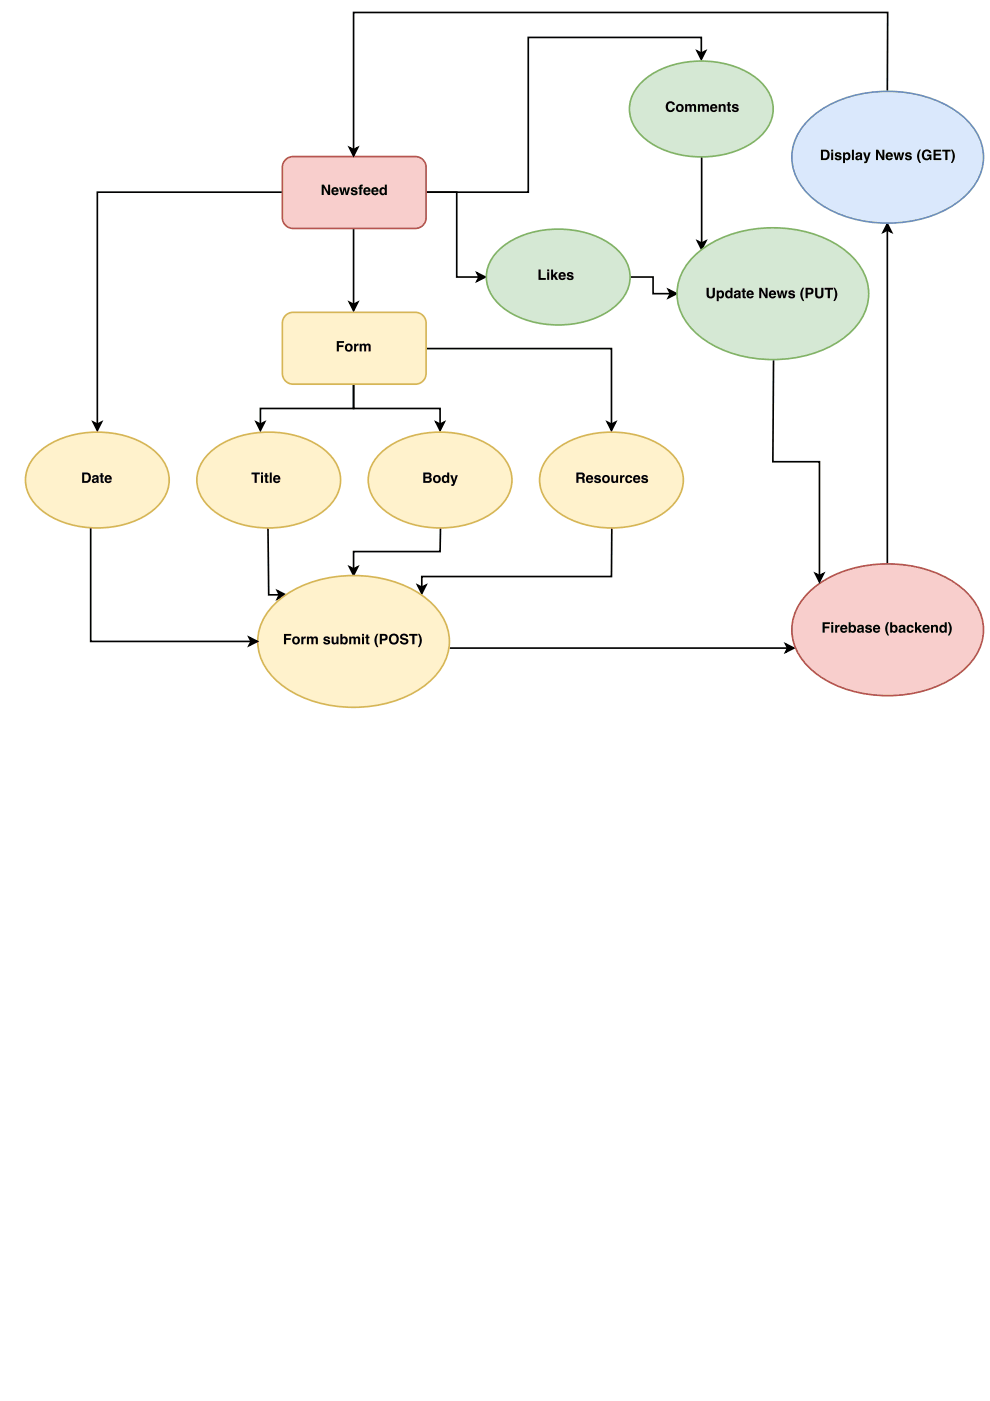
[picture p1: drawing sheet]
<svg xmlns="http://www.w3.org/2000/svg" width="210mm" height="297mm" viewBox="0 0 210 297" stroke-linecap="round" stroke-linejoin="round" font-family="sans-serif">
<path d="M147.8 10.8l.9 .5 .9-.5-.9 1.8zM148.7 11.3v-3.4h-36.7v32.8h-21.7h6.5v18h4.8M59.9 40.7h-39.3v49.2M75 48.4v16.1M101.1 57.8l1.8 .9-1.8 .9 .5-.9zM74.1 64.1l.9 .4 .9-.4-.9 1.8zM19.7 89.5l.9 .4 .9-.4-.9 1.8z" fill="none" stroke="#000" stroke-width=".35"/>
<path d="M147.8 10.8l.9 .5 .9-.5-.9 1.8zM101.1 57.8l1.8 .9-1.8 .9 .5-.9zM74.1 64.1l.9 .4 .9-.4-.9 1.8zM19.7 89.5l.9 .4 .9-.4-.9 1.8z" fill="#000"/>
<path d="M60.5 33.9l1-.6 .7-.1h25.9a2.29 2.29 0 0 1 2.2 2.3v10.7a2.29 2.29 0 0 1-2.2 2.2h-25.9a2.29 2.29 0 0 1-2.3-2.2v-10.7v-.6z" fill="#f8cecc"/>
<path d="M60.5 33.9l1-.6 .7-.1h25.9a2.29 2.29 0 0 1 2.2 2.3v10.7a2.29 2.29 0 0 1-2.2 2.2h-25.9a2.29 2.29 0 0 1-2.3-2.2v-10.7v-.6z" fill="none" stroke="#b85450" stroke-width=".35"/>
<g fill="#000">
<path d="M54.3 89.5l.9 .4 .9-.4-.9 1.8zM92.4 89.5l.9 .4 .9-.4-.9 1.8zM128.8 89.5l.8 .4 .9-.4-.9 1.8z"/>
<path d="M68.2 39.2h.5l.9 1.5v-1.5h.4v2.1h-.5l-.9-1.5v1.5h-.4zM70.8 40.1l-.1 .3h.7l-.3-.3zM70.5 39.9a.79 .79 0 0 1 .9-.1 .79 .79 0 0 1 .4 .9h-1.1l.2 .3 .9-.1a.84 .84 0 0 1-1.3 .3 .84 .84 0 0 1 0-1.3zM71.9 39.7h.5l.2 1.2 .2-1.2h.5l.2 1.2 .3-1.2h.4l-.5 1.6h-.4l-.2-1.1-.3 1.1h-.4zM74.6 39.8a.75 .75 0 0 1 1.2 .4h-.4a.27 .27 0 0 0-.3-.2 .27 .27 0 0 0-.3 .2l.1 .1a.73 .73 0 0 1 .8 .8 .81 .81 0 0 1-1.4-.3h.5a.32 .32 0 0 0 .3 .3 .32 .32 0 0 0 .3-.2l-.1-.1a.73 .73 0 0 1-.8-.8zM76.3 39.3l.6-.2v.4l-.3 .1v.1h.3v.3h-.3v1.3h-.4v-1.3h-.2v-.3h.2zM77.6 40.1l-.1 .3h.6l-.2-.3zM77.2 39.9a.79 .79 0 0 1 1-.1 .79 .79 0 0 1 .4 .9h-1.1l.2 .3 .8-.1a.84 .84 0 0 1-1.2 .3 .84 .84 0 0 1-.1-1.3zM79.3 40.1l-.1 .3h.6l-.2-.3zM78.9 39.9a.79 .79 0 0 1 1-.1 .79 .79 0 0 1 .4 .9h-1.2l.3 .3 .8-.1a.84 .84 0 0 1-1.2 .3 .84 .84 0 0 1-.1-1.3zM80.6 39.9l.5-.2 .5 .2v-.7h.4v2.1h-.4v-.2a.7 .7 0 0 1-.9 .2 .7 .7 0 0 1-.2-1zM81 40.2a.43 .43 0 0 0-.1 .7 .43 .43 0 0 0 .7-.1 .42 .42 0 0 0-.1-.6 .42 .42 0 0 0-.5 0z"/>
</g>
<path d="M90.3 73.9h39.3v16M54.3 89.5l.9 .4 .9-.4-.9 1.8zM55.2 89.9v-3.3h19.8v-5.1v5.1h18.3v3.3M92.4 89.5l.9 .4 .9-.4-.9 1.8zM128.8 89.5l.8 .4 .9-.4-.9 1.8z" fill="none" stroke="#000" stroke-width=".35"/>
<path d="M60.5 66.9l1-.6 .7-.1h25.9a2.29 2.29 0 0 1 2.2 2.3v10.7a2.29 2.29 0 0 1-2.2 2.3h-25.9a2.29 2.29 0 0 1-2.3-2.3v-10.7v-.6z" fill="#fff2cc"/>
<path d="M60.5 66.9l1-.6 .7-.1h25.9a2.29 2.29 0 0 1 2.2 2.3v10.7a2.29 2.29 0 0 1-2.2 2.3h-25.9a2.29 2.29 0 0 1-2.3-2.3v-10.7v-.6z" fill="none" stroke="#d6b656" stroke-width=".35"/>
<g fill="#000">
<path d="M58.8 125.2l1.8 .9-1.8 .9 .4-.9z"/>
<path d="M71.4 72.3h1.5v.4h-1.1v.5h1v.4h-1v.9h-.4zM73.7 73.3a.45 .45 0 0 0-.1 .7 .45 .45 0 0 0 .7-.1l-.1-.6-.3-.1zM73.1 73.7a.86 .86 0 0 1 1.7 0 .86 .86 0 0 1-1.7 0zM75.1 72.9h.4v.3l.5-.4v.5a.43 .43 0 0 0-.5 .4v.8h-.4zM76.3 72.9h.4v.2a.51 .51 0 0 1 .9 0 .54 .54 0 0 1 .6-.2 .54 .54 0 0 1 .4 .6v1h-.5v-1a.26 .26 0 0 0-.2-.3 .26 .26 0 0 0-.3 .3v1h-.4v-1a.27 .27 0 0 0-.2-.3 .27 .27 0 0 0-.3 .3v1h-.4z"/>
</g>
<path d="M56.8 111.9l.2 14.2h2.2M58.8 125.2l1.8 .9-1.8 .9 .4-.9z" fill="none" stroke="#000" stroke-width=".35"/>
<path d="M44.7 95.8a20.1 20.1 0 0 1 18.6-3.3 13.1 13.1 0 0 1 8.1 6.1 7.5 7.5 0 0 1-2.1 9.2 20.1 20.1 0 0 1-18.6 3.2 13.1 13.1 0 0 1-8.2-6 7.5 7.5 0 0 1 2.2-9.2z" fill="#fff2cc"/>
<path d="M44.7 95.8a20.1 20.1 0 0 1 18.6-3.3 13.1 13.1 0 0 1 8.1 6.1 7.5 7.5 0 0 1-2.1 9.2 20.1 20.1 0 0 1-18.6 3.2 13.1 13.1 0 0 1-8.2-6 7.5 7.5 0 0 1 2.2-9.2z" fill="none" stroke="#d6b656" stroke-width=".35"/>
<g fill="#000">
<path d="M74.1 120.2l.9 .4 .9-.4-.9 1.8z"/>
<path d="M53.3 100.2h1.8v.4h-.7v1.8h-.4v-1.8h-.7zM55.3 100.2h.5v.4h-.5zM55.3 100.8h.5v1.6h-.5zM56.2 100.3h.5v.5h.2v.3h-.2v.9l.2 .1v.3h-.5l-.1-.2-.1-1.1h-.2v-.3h.2zM57.2 100.2h.4v2.2h-.4zM58.4 101.2l-.1 .2h.7l-.2-.3zM58.1 100.9a.79 .79 0 0 1 1-.1 .79 .79 0 0 1 .3 .9h-1.1l.3 .4 .8-.2a.84 .84 0 0 1-1.2 .4 .84 .84 0 0 1-.1-1.4z"/>
</g>
<path d="M93.4 111.9l-.1 5h-18.3v3.7M74.1 120.2l.9 .4 .9-.4-.9 1.8z" fill="none" stroke="#000" stroke-width=".35"/>
<path d="M81 95.8a20.1 20.1 0 0 1 18.6-3.3 13.1 13.1 0 0 1 8.2 6.1 7.5 7.5 0 0 1-2.2 9.2 20.1 20.1 0 0 1-18.6 3.2 13.1 13.1 0 0 1-8.2-6 7.5 7.5 0 0 1 2.2-9.2z" fill="#fff2cc"/>
<path d="M81 95.8a20.1 20.1 0 0 1 18.6-3.3 13.1 13.1 0 0 1 8.2 6.1 7.5 7.5 0 0 1-2.2 9.2 20.1 20.1 0 0 1-18.6 3.2 13.1 13.1 0 0 1-8.2-6 7.5 7.5 0 0 1 2.2-9.2z" fill="none" stroke="#d6b656" stroke-width=".35"/>
<g fill="#000">
<path d="M88.5 124.1l.9 .4 .9-.4-.9 1.7z"/>
<path d="M90.2 100.6v.4h.5a.26 .26 0 0 0 .3-.2 .26 .26 0 0 0-.3-.2zM90.2 101.4v.6h.5a.3 .3 0 0 0 .4-.3 .3 .3 0 0 0-.4-.3zM89.7 100.2h1.1a.56 .56 0 0 1 .6 .3 .56 .56 0 0 1-.2 .7 .64 .64 0 0 1 .3 .8 .64 .64 0 0 1-.8 .4h-1zM92.3 101.2a.45 .45 0 0 0 0 .7 .45 .45 0 0 0 .7-.1l-.1-.6-.3-.1zM91.8 101.6a.86 .86 0 0 1 1.7 0 .86 .86 0 0 1-1.7 0zM93.9 101l.5-.3 .4 .3v-.8h.4v2.2h-.4v-.2a.7 .7 0 0 1-.9 .1 .7 .7 0 0 1-.2-1zM94.2 101.2a.43 .43 0 0 0-.1 .7 .43 .43 0 0 0 .7-.1 .42 .42 0 0 0 0-.6 .42 .42 0 0 0-.6 0zM95.5 100.8h.4l.4 1.2 .3-1.2h.5l-.6 1.5a.64 .64 0 0 1-.8 .7v-.3h.3l.1-.3z"/>
</g>
<path d="M129.7 111.9l-.1 10.3h-40.2v2.3M88.5 124.1l.9 .4 .9-.4-.9 1.7z" fill="none" stroke="#000" stroke-width=".35"/>
<path d="M117.3 95.8a20.1 20.1 0 0 1 18.6-3.3 13.1 13.1 0 0 1 8.2 6.1 7.5 7.5 0 0 1-2.2 9.2 20.1 20.1 0 0 1-18.5 3.2 13.1 13.1 0 0 1-8.2-6 7.5 7.5 0 0 1 2.1-9.2z" fill="#fff2cc"/>
<path d="M117.3 95.8a20.1 20.1 0 0 1 18.6-3.3 13.1 13.1 0 0 1 8.2 6.1 7.5 7.5 0 0 1-2.2 9.2 20.1 20.1 0 0 1-18.5 3.2 13.1 13.1 0 0 1-8.2-6 7.5 7.5 0 0 1 2.1-9.2z" fill="none" stroke="#d6b656" stroke-width=".35"/>
<g fill="#000">
<path d="M166.6 136.5l1.7 .9-1.7 .9 .4-.9z"/>
<path d="M122.7 100.6v.6h.5a.3 .3 0 0 0 .3-.3 .3 .3 0 0 0-.3-.3zM122.2 100.2h1.1a.61 .61 0 0 1 .7 .4 .61 .61 0 0 1-.3 .7l.2 .2 .1 .9-.5-.1a.68 .68 0 0 0-.4-.8h-.4v.9h-.5zM124.8 101.2l-.1 .2h.6l-.2-.3zM124.4 100.9a.79 .79 0 0 1 1-.1 .79 .79 0 0 1 .4 .9h-1.1l.2 .4 .8-.2a.84 .84 0 0 1-1.2 .4 .84 .84 0 0 1-.1-1.4zM126.2 100.9a.75 .75 0 0 1 1.2 .3h-.4a.27 .27 0 0 0-.3-.2 .27 .27 0 0 0-.3 .2l.1 .1a.73 .73 0 0 1 .9 .9 .81 .81 0 0 1-1.4-.3h.4a.32 .32 0 0 0 .3 .2 .32 .32 0 0 0 .3-.2l-.1-.1a.73 .73 0 0 1-.8-.8zM128.2 101.2a.45 .45 0 0 0-.1 .7 .45 .45 0 0 0 .7-.1v-.6l-.3-.1zM127.6 101.6a.9 .9 0 0 1 1.8 0 .9 .9 0 0 1-1.8 0zM129.6 100.8h.4v1.1l.3 .2 .3-.3v-1h.5v1.6h-.5v-.2a.58 .58 0 0 1-.7 .2 .58 .58 0 0 1-.3-.7zM131.5 100.8h.4v.2l.5-.3v.5a.43 .43 0 0 0-.5 .4v.8h-.4zM132.8 100.9a.75 .75 0 0 1 .7-.2 .75 .75 0 0 1 .6 .6l-.5-.1a.45 .45 0 0 0-.6 .2 .45 .45 0 0 0 .2 .6l.3 .1 .1-.3h.5a.8 .8 0 0 1-1.2 .6 .8 .8 0 0 1-.2-1.3zM134.8 101.2l-.1 .2h.6l-.2-.3zM134.4 100.9a.79 .79 0 0 1 1-.1 .79 .79 0 0 1 .4 .9h-1.2l.3 .4 .8-.2a.84 .84 0 0 1-1.2 .4 .84 .84 0 0 1-.1-1.4zM136.2 100.9a.75 .75 0 0 1 1.2 .3h-.4a.27 .27 0 0 0-.3-.2 .27 .27 0 0 0-.3 .2l.1 .1a.73 .73 0 0 1 .8 .9 .81 .81 0 0 1-1.4-.3h.5a.32 .32 0 0 0 .3 .2 .32 .32 0 0 0 .3-.2l-.1-.1a.73 .73 0 0 1-.8-.8z"/>
</g>
<path d="M95.3 137.4h71.7M166.6 136.5l1.7 .9-1.7 .9 .4-.9z" fill="none" stroke="#000" stroke-width=".35"/>
<path d="M57.7 128.6a23.3 23.3 0 0 1 17.3-6.6 24.4 24.4 0 0 1 16.1 5.5 10.6 10.6 0 0 1 2.8 13.6 19.4 19.4 0 0 1-13.2 8.3 26.7 26.7 0 0 1-20.7-4 11.7 11.7 0 0 1-5.3-10.7 11.2 11.2 0 0 1 3-6.1z" fill="#fff2cc"/>
<path d="M57.7 128.6a23.3 23.3 0 0 1 17.3-6.6 24.4 24.4 0 0 1 16.1 5.5 10.6 10.6 0 0 1 2.8 13.6 19.4 19.4 0 0 1-13.2 8.3 26.7 26.7 0 0 1-20.7-4 11.7 11.7 0 0 1-5.3-10.7 11.2 11.2 0 0 1 3-6.1z" fill="none" stroke="#d6b656" stroke-width=".35"/>
<g fill="#000">
<path d="M52.8 135.1l1.8 .9-1.8 .9 .4-.9z"/>
<path d="M60.2 134.4h1.6v.4h-1.1v.5h.9v.4h-.9v.9h-.5zM62.5 135.4a.45 .45 0 0 0-.1 .7 .45 .45 0 0 0 .7-.1l-.1-.6-.2-.1zM61.9 135.8a.86 .86 0 0 1 1.7 0 .86 .86 0 0 1-1.7 0zM63.9 135h.4v.3l.5-.4v.5a.43 .43 0 0 0-.5 .4v.8h-.4zM65.1 135h.4v.2a.51 .51 0 0 1 .9 0 .54 .54 0 0 1 .6-.2 .54 .54 0 0 1 .4 .6v1h-.4v-1a.26 .26 0 0 0-.3-.3 .26 .26 0 0 0-.3 .3v1h-.4v-1a.27 .27 0 0 0-.2-.3 .27 .27 0 0 0-.3 .3v1h-.4zM68.8 135.1a.75 .75 0 0 1 1.2 .4h-.5a.27 .27 0 0 0-.2-.2 .27 .27 0 0 0-.3 .2h.1a.73 .73 0 0 1 .8 .9 .81 .81 0 0 1-1.4-.3h.5a.32 .32 0 0 0 .2 .2 .32 .32 0 0 0 .4-.2h-.1a.73 .73 0 0 1-.8-.9zM70.3 135h.4l.1 1.1 .2 .2 .3-.3v-1h.5v1.6h-.4l-.1-.2a.58 .58 0 0 1-.7 .2 .58 .58 0 0 1-.3-.6zM72.2 134.4h.4v.8a.7 .7 0 0 1 .9-.1 .7 .7 0 0 1 .2 .9 .64 .64 0 0 1-.4 .6 .64 .64 0 0 1-.7-.2v.2h-.4zM72.7 135.4a.46 .46 0 0 0-.1 .6 .46 .46 0 0 0 .6 .2l.1-.5a.35 .35 0 0 0-.6-.3zM74 135h.4v.2a.51 .51 0 0 1 1 0 .54 .54 0 0 1 .6-.2 .54 .54 0 0 1 .4 .6v1h-.5v-1a.26 .26 0 0 0-.3-.3 .26 .26 0 0 0-.2 .3v1h-.4v-1a.27 .27 0 0 0-.3-.3 .27 .27 0 0 0-.2 .3v1h-.5zM76.8 134.4h.4v.4h-.4zM76.8 135h.4v1.6h-.4zM77.7 134.5h.4v.5h.2v.3h-.2v.9l.2 .1v.3h-.5l-.1-.2v-1.1h-.3v-.3h.3zM79.9 134.4h.3l-.1 .1a2.7 2.7 0 0 0 .1 2.7h-.3a2.2 2.2 0 0 1 0-2.8zM81 134.8v.6h.4a.32 .32 0 0 0 .3-.3 .32 .32 0 0 0-.3-.3zM80.5 134.4h1a.7 .7 0 0 1 .7 .7 .7 .7 0 0 1-.8 .7h-.4v.8h-.5zM83.1 134.9a.75 .75 0 0 0-.2 1 .75 .75 0 0 0 .9 .3 .73 .73 0 0 0 .3-1 .73 .73 0 0 0-1-.3zM82.8 134.6a1.12 1.12 0 0 1 1.8 .9 1.12 1.12 0 0 1-1.8 .9 1.39 1.39 0 0 1 0-1.8zM85 134.5a.91 .91 0 0 1 1.5 .6h-.4a.37 .37 0 0 0-.4-.4 .37 .37 0 0 0-.3 .5 1.02 1.02 0 0 1 1.2 .9 .96 .96 0 0 1-1 .5 .96 .96 0 0 1-.8-.7h.4a.46 .46 0 0 0 .5 .4 .46 .46 0 0 0 .4-.4l-.2-.1a.91 .91 0 0 1-1-1zM86.8 134.4h1.7v.4h-.6v1.8h-.5v-1.8h-.6zM88.6 134.4h.3a2.19 2.19 0 0 1 0 2.8h-.3a2.71 2.71 0 0 0 0-2.8z"/>
</g>
<path d="M19.2 111.9v24.1h34M52.8 135.1l1.8 .9-1.8 .9 .4-.9z" fill="none" stroke="#000" stroke-width=".35"/>
<path d="M8.3 95.8a20.1 20.1 0 0 1 18.6-3.3 13.1 13.1 0 0 1 8.2 6.1 7.5 7.5 0 0 1-2.2 9.2 20.1 20.1 0 0 1-18.6 3.2 13.1 13.1 0 0 1-8.1-6 7.5 7.5 0 0 1 2.1-9.2z" fill="#fff2cc"/>
<path d="M8.3 95.8a20.1 20.1 0 0 1 18.6-3.3 13.1 13.1 0 0 1 8.2 6.1 7.5 7.5 0 0 1-2.2 9.2 20.1 20.1 0 0 1-18.6 3.2 13.1 13.1 0 0 1-8.1-6 7.5 7.5 0 0 1 2.1-9.2z" fill="none" stroke="#d6b656" stroke-width=".35"/>
<g fill="#000">
<path d="M188.1 47.4l.9 1.8-.9-.4-.9 .4z"/>
<path d="M17.9 100.6v1.4a.74 .74 0 0 0 .9-.7 .74 .74 0 0 0-.9-.7zM17.4 100.2h1a1.11 1.11 0 0 1 .9 1.1 1.11 1.11 0 0 1-.9 1.1h-1zM20 101.7l-.1 .3a.31 .31 0 0 0 .4 .1 .31 .31 0 0 0 .1-.5zM19.6 100.9a.75 .75 0 0 1 1.3 .3l.1 1.2h-.5v-.2a.56 .56 0 0 1-.7 .2 .56 .56 0 0 1-.3-.7 .56 .56 0 0 1 .7-.3l.3-.1a.26 .26 0 0 0-.3-.3 .26 .26 0 0 0-.3 .3h-.4zM21.3 100.3h.5v.5h.2v.3h-.2v.9l.2 .1v.3h-.5l-.1-.2-.1-1.1h-.2v-.3h.2zM22.7 101.2l-.1 .2h.7l-.2-.3zM22.4 100.9a.79 .79 0 0 1 .9-.1 .79 .79 0 0 1 .4 .9h-1.1l.2 .4 .9-.2a.84 .84 0 0 1-1.3 .4 .84 .84 0 0 1 0-1.4z"/>
</g>
<path d="M188.1 47.4l.9 1.8-.9-.4-.9 .4zM188.1 48.8v70.8" fill="none" stroke="#000" stroke-width=".35"/>
<path d="M171 126.1a23.3 23.3 0 0 1 17.2-6.5 24.4 24.4 0 0 1 16.2 5.5 10.6 10.6 0 0 1 2.7 13.6 19.4 19.4 0 0 1-13.2 8.2 26.7 26.7 0 0 1-20.7-4 11.7 11.7 0 0 1-5.2-10.7 11.2 11.2 0 0 1 3-6.1z" fill="#f8cecc"/>
<path d="M171 126.1a23.3 23.3 0 0 1 17.2-6.5 24.4 24.4 0 0 1 16.2 5.5 10.6 10.6 0 0 1 2.7 13.6 19.4 19.4 0 0 1-13.2 8.2 26.7 26.7 0 0 1-20.7-4 11.7 11.7 0 0 1-5.2-10.7 11.2 11.2 0 0 1 3-6.1z" fill="none" stroke="#b85450" stroke-width=".35"/>
<g fill="#000">
<path d="M147.9 51.1l.9 .4 .9-.4-.9 1.8z"/>
<path d="M174.4 131.9h1.6v.4h-1.1v.5h.9v.4h-.9v.9h-.5zM176.2 131.9h.5v.4h-.5zM176.2 132.5h.5v1.6h-.5zM177.1 132.5h.4v.3l.5-.3v.4a.43 .43 0 0 0-.5 .5v.7h-.4zM178.7 132.9l-.1 .3h.6l-.2-.4zM178.3 132.7a.79 .79 0 0 1 1-.1 .79 .79 0 0 1 .4 .8h-1.1l.2 .4 .8-.2a.84 .84 0 0 1-1.2 .4 .84 .84 0 0 1-.1-1.3zM179.9 131.9h.5v.8a.7 .7 0 0 1 .9-.1 .7 .7 0 0 1 .2 .9 .64 .64 0 0 1-.4 .6 .64 .64 0 0 1-.7-.2v.2h-.5zM180.5 132.9a.46 .46 0 0 0-.1 .6 .46 .46 0 0 0 .6 .2l.1-.5a.35 .35 0 0 0-.6-.3zM182.2 133.5l-.1 .3a.31 .31 0 0 0 .5 0 .31 .31 0 0 0 0-.4zM181.9 132.7a.75 .75 0 0 1 1.2 .3l.1 1.1h-.4l-.1-.2a.56 .56 0 0 1-.7 .3 .56 .56 0 0 1-.3-.8 .56 .56 0 0 1 .8-.3h.2a.26 .26 0 0 0-.3-.3 .26 .26 0 0 0-.2 .2h-.4zM183.6 132.6a.75 .75 0 0 1 1.2 .4h-.4a.27 .27 0 0 0-.2-.2 .27 .27 0 0 0-.3 .2 .73 .73 0 0 1 .9 .9 .81 .81 0 0 1-1.4-.3h.4a.32 .32 0 0 0 .3 .3 .32 .32 0 0 0 .3-.3 .73 .73 0 0 1-.9-.9zM185.6 132.9l-.1 .3h.7l-.2-.4zM185.3 132.7a.79 .79 0 0 1 .9-.1 .79 .79 0 0 1 .4 .8h-1.1l.3 .4 .8-.2a.84 .84 0 0 1-1.3 .4 .84 .84 0 0 1 0-1.3zM188.2 131.9h.3l-.1 .2a2.7 2.7 0 0 0 .1 2.6h-.3a2.2 2.2 0 0 1 0-2.8zM188.7 131.9h.5v.8a.7 .7 0 0 1 .9-.1 .7 .7 0 0 1 .2 .9 .64 .64 0 0 1-.4 .6 .64 .64 0 0 1-.7-.2v.2h-.5zM189.3 132.9a.46 .46 0 0 0-.1 .6 .46 .46 0 0 0 .6 .2l.1-.5a.35 .35 0 0 0-.6-.3zM191 133.5v.3a.31 .31 0 0 0 .4 0 .31 .31 0 0 0 0-.4zM190.7 132.7a.75 .75 0 0 1 1.2 .3l.1 1.1h-.4l-.1-.2a.56 .56 0 0 1-.7 .3 .56 .56 0 0 1-.3-.8 .56 .56 0 0 1 .8-.3h.2a.26 .26 0 0 0-.3-.3 .26 .26 0 0 0-.2 .2h-.4zM192.4 132.7a.75 .75 0 0 1 .8-.2 .75 .75 0 0 1 .5 .6l-.4-.1a.45 .45 0 0 0-.7 .1 .45 .45 0 0 0 .2 .7h.3l.2-.3h.4a.8 .8 0 0 1-1.1 .6 .8 .8 0 0 1-.3-1.2zM194 131.9h.4v1.2l.5-.6h.6l-.6 .6 .6 1h-.5l-.4-.7-.2 .2v.5h-.4zM196.1 132.9l-.1 .3h.7l-.2-.4zM195.8 132.7a.79 .79 0 0 1 .9-.1 .79 .79 0 0 1 .4 .8h-1.1l.3 .4 .8-.2a.84 .84 0 0 1-1.3 .4 .84 .84 0 0 1 0-1.3zM197.4 132.5h.4v.2a.57 .57 0 0 1 .7-.2 .57 .57 0 0 1 .4 .5v1.1h-.5v-1.1l-.2-.2-.4 .3v1h-.4zM199.3 132.7l.6-.2 .4 .2v-.8h.4v2.2h-.4v-.2a.7 .7 0 0 1-.9 .1 .7 .7 0 0 1-.2-.9zM199.7 133a.43 .43 0 0 0-.1 .6 .43 .43 0 0 0 .7-.1 .42 .42 0 0 0-.1-.5 .42 .42 0 0 0-.5 0zM201 131.9h.3a2.19 2.19 0 0 1 0 2.8h-.3a2.71 2.71 0 0 0 0-2.8z"/>
</g>
<path d="M148.8 33.2v18.3M147.9 51.1l.9 .4 .9-.4-.9 1.8z" fill="none" stroke="#000" stroke-width=".35"/>
<path d="M136.4 17.1a20.1 20.1 0 0 1 18.6-3.2 13.1 13.1 0 0 1 8.2 6 7.5 7.5 0 0 1-2.2 9.2 20.1 20.1 0 0 1-18.6 3.3 13.1 13.1 0 0 1-8.2-6.1 7.5 7.5 0 0 1 2.2-9.2z" fill="#d5e8d4"/>
<path d="M136.4 17.1a20.1 20.1 0 0 1 18.6-3.2 13.1 13.1 0 0 1 8.2 6 7.5 7.5 0 0 1-2.2 9.2 20.1 20.1 0 0 1-18.6 3.3 13.1 13.1 0 0 1-8.2-6.1 7.5 7.5 0 0 1 2.2-9.2z" fill="none" stroke="#82b366" stroke-width=".35"/>
<g fill="#000">
<path d="M141.7 61.4l1.8 .9-1.8 .9 .4-.9z"/>
<path d="M141.5 21.7a.97 .97 0 0 1 1.6 .5h-.5a.55 .55 0 0 0-.7-.3 .55 .55 0 0 0-.3 .7 .54 .54 0 0 0 .4 .7 .54 .54 0 0 0 .6-.3h.5a1.02 1.02 0 0 1-1.4 .7 1.02 1.02 0 0 1-.5-1.4zM143.9 22.5a.45 .45 0 0 0-.1 .7 .45 .45 0 0 0 .7-.1l-.1-.6-.3-.1zM143.3 22.9a.86 .86 0 0 1 1.7 0 .86 .86 0 0 1-1.7 0zM145.3 22.1h.4v.2a.51 .51 0 0 1 .9 0 .54 .54 0 0 1 .6-.2 .54 .54 0 0 1 .4 .6v1h-.4v-1a.26 .26 0 0 0-.3-.3 .26 .26 0 0 0-.3 .3v1h-.4v-1a.27 .27 0 0 0-.2-.3 .27 .27 0 0 0-.3 .3v1h-.4zM148 22.1h.4v.2a.51 .51 0 0 1 .9 0 .54 .54 0 0 1 .6-.2 .54 .54 0 0 1 .4 .6v1h-.4v-1a.26 .26 0 0 0-.3-.3 .26 .26 0 0 0-.3 .3v1h-.4v-1a.27 .27 0 0 0-.2-.3 .27 .27 0 0 0-.3 .3v1h-.4zM151.1 22.5l-.1 .2h.7l-.3-.3zM150.8 22.3a.79 .79 0 0 1 .9-.2 .79 .79 0 0 1 .4 .9h-1.1l.2 .4 .9-.2a.84 .84 0 0 1-1.3 .4 .84 .84 0 0 1 0-1.3zM152.4 22.1h.4v.2a.57 .57 0 0 1 .6-.2 .57 .57 0 0 1 .4 .5v1.1h-.4v-1.1l-.3-.2-.3 .3v1h-.4zM154.3 21.6h.4v.5h.3v.3h-.3v.9l.3 .1v.3h-.5l-.2-.2v-1.1h-.2v-.3h.2zM155.4 22.2a.75 .75 0 0 1 1.2 .4h-.4a.27 .27 0 0 0-.3-.2 .27 .27 0 0 0-.3 .2h.1a.73 .73 0 0 1 .9 .9 .81 .81 0 0 1-1.4-.3h.4a.32 .32 0 0 0 .3 .2 .32 .32 0 0 0 .3-.2h-.1a.73 .73 0 0 1-.8-.9z"/>
</g>
<path d="M133.5 58.7h5v3.6h3.6M141.7 61.4l1.8 .9-1.8 .9 .4-.9z" fill="none" stroke="#000" stroke-width=".35"/>
<path d="M106.1 52.7a20.1 20.1 0 0 1 18.6-3.2 13.1 13.1 0 0 1 8.1 6 7.5 7.5 0 0 1-2.1 9.2 20.1 20.1 0 0 1-18.6 3.3 13.1 13.1 0 0 1-8.2-6.1 7.5 7.5 0 0 1 2.2-9.2z" fill="#d5e8d4"/>
<path d="M106.1 52.7a20.1 20.1 0 0 1 18.6-3.2 13.1 13.1 0 0 1 8.1 6 7.5 7.5 0 0 1-2.1 9.2 20.1 20.1 0 0 1-18.6 3.3 13.1 13.1 0 0 1-8.2-6.1 7.5 7.5 0 0 1 2.2-9.2z" fill="none" stroke="#82b366" stroke-width=".35"/>
<g fill="#000">
<path d="M172.9 121.6l.8 .4 .9-.4-.9 1.8z"/>
<path d="M114.2 57.1h.4v1.8h1.1v.4h-1.5zM116 57.1h.4v.4h-.4zM116 57.7h.4v1.6h-.4zM116.8 57.2h.5v1.1l.5-.6h.5l-.5 .6 .5 1h-.5l-.4-.7-.1 .2v.5h-.5zM119 58.1l-.1 .3h.6l-.2-.4zM118.6 57.9a.79 .79 0 0 1 1-.1 .79 .79 0 0 1 .4 .8h-1.2l.3 .4 .8-.1a.84 .84 0 0 1-1.2 .3 .84 .84 0 0 1-.1-1.3zM120.4 57.8a.75 .75 0 0 1 1.2 .4h-.4a.27 .27 0 0 0-.3-.2 .27 .27 0 0 0-.3 .2h.1a.73 .73 0 0 1 .8 .9 .81 .81 0 0 1-1.4-.3h.5a.32 .32 0 0 0 .3 .3 .32 .32 0 0 0 .3-.2l-.1-.1a.73 .73 0 0 1-.8-.9z"/>
</g>
<path d="M164 76.4l-.1 21.5h9.8v24.1M172.9 121.6l.8 .4 .9-.4-.9 1.8z" fill="none" stroke="#000" stroke-width=".35"/>
<path d="M146.6 54.9a23.3 23.3 0 0 1 17.3-6.6 24.4 24.4 0 0 1 16.1 5.5 10.6 10.6 0 0 1 2.8 13.6 19.4 19.4 0 0 1-13.2 8.3 26.7 26.7 0 0 1-20.7-4 11.7 11.7 0 0 1-5.3-10.8 11.2 11.2 0 0 1 3-6z" fill="#d5e8d4"/>
<path d="M146.6 54.9a23.3 23.3 0 0 1 17.3-6.6 24.4 24.4 0 0 1 16.1 5.5 10.6 10.6 0 0 1 2.8 13.6 19.4 19.4 0 0 1-13.2 8.3 26.7 26.7 0 0 1-20.7-4 11.7 11.7 0 0 1-5.3-10.8 11.2 11.2 0 0 1 3-6z" fill="none" stroke="#82b366" stroke-width=".35"/>
<g fill="#000">
<path d="M74.1 31.3l.9 .4 .9-.4-.9 1.8z"/>
<path d="M149.8 61h.5v1.4a.43 .43 0 0 0 .4 .5 .43 .43 0 0 0 .4-.5v-1.4h.5v1.4a.88 .88 0 0 1-.9 .9 .88 .88 0 0 1-.9-.9zM152.5 62a.46 .46 0 0 0-.2 .6 .46 .46 0 0 0 .7 .2v-.7zM152 61.6h.4v.2a.7 .7 0 0 1 .9-.1 .7 .7 0 0 1 .2 .9 .63 .63 0 0 1-.4 .6 .63 .63 0 0 1-.7-.2v.9h-.4zM153.9 61.8l.5-.2 .5 .2v-.8h.4v2.2h-.4v-.2a.7 .7 0 0 1-.9 .1 .7 .7 0 0 1-.2-.9zM154.3 62.1a.43 .43 0 0 0-.1 .6 .43 .43 0 0 0 .7-.1 .42 .42 0 0 0-.1-.5 .42 .42 0 0 0-.5 0zM156.1 62.6l-.1 .2a.31 .31 0 0 0 .5 .1 .31 .31 0 0 0 0-.4zM155.8 61.8a.75 .75 0 0 1 1.2 .3l.1 1.1h-.5v-.2a.56 .56 0 0 1-.7 .2 .56 .56 0 0 1-.3-.7 .56 .56 0 0 1 .7-.3l.3-.1a.26 .26 0 0 0-.3-.2 .26 .26 0 0 0-.3 .2h-.4zM157.5 61.2h.4v.4h.2v.3h-.2v1h.2v.3h-.5l-.1-.2v-1.1h-.3v-.3h.3zM158.8 62l-.1 .2h.7l-.2-.3zM158.5 61.8a.79 .79 0 0 1 .9-.2 .79 .79 0 0 1 .4 .9h-1.1l.3 .4 .8-.2a.84 .84 0 0 1-1.3 .4 .84 .84 0 0 1 0-1.3zM161 61h.5l.8 1.6v-1.6h.5v2.2h-.5l-.9-1.5v1.5h-.4zM163.6 62l-.1 .2h.6l-.2-.3zM163.2 61.8a.79 .79 0 0 1 1-.2 .79 .79 0 0 1 .4 .9h-1.2l.3 .4 .8-.2a.84 .84 0 0 1-1.2 .4 .84 .84 0 0 1-.1-1.3zM164.7 61.6h.4l.3 1.2 .2-1.2h.4l.3 1.2 .2-1.2h.5l-.5 1.6h-.4l-.3-1.2-.2 1.2h-.5zM167.3 61.7a.75 .75 0 0 1 1.2 .4h-.4a.27 .27 0 0 0-.2-.2 .27 .27 0 0 0-.3 .2 .73 .73 0 0 1 .9 .9 .81 .81 0 0 1-1.4-.3h.4a.32 .32 0 0 0 .3 .2 .32 .32 0 0 0 .3-.2 .73 .73 0 0 1-.9-.9zM170.2 61h.3l-.1 .2a2.7 2.7 0 0 0 .1 2.6h-.3a2.2 2.2 0 0 1 0-2.8zM171.3 61.4v.7h.4a.32 .32 0 0 0 .3-.4 .32 .32 0 0 0-.3-.3zM170.8 61h1a.7 .7 0 0 1 .7 .7 .7 .7 0 0 1-.8 .7h-.4v.8h-.5zM172.8 61h.5v1.4a.43 .43 0 0 0 .4 .5 .43 .43 0 0 0 .4-.5v-1.4h.5v1.4a.88 .88 0 0 1-.9 .9 .88 .88 0 0 1-.9-.9zM174.8 61h1.8v.4h-.6v1.8h-.5v-1.8h-.7zM176.7 61h.3a2.19 2.19 0 0 1 0 2.8h-.3a2.71 2.71 0 0 0 0-2.8z"/>
</g>
<path d="M188.1 19.2l.1-16.6h-113.2v29.1M74.1 31.3l.9 .4 .9-.4-.9 1.8z" fill="none" stroke="#000" stroke-width=".35"/>
<path d="M171 25.9a23.3 23.3 0 0 1 17.2-6.5 24.4 24.4 0 0 1 16.2 5.5 10.6 10.6 0 0 1 2.7 13.6 19.4 19.4 0 0 1-13.2 8.2 26.7 26.7 0 0 1-20.7-3.9 11.7 11.7 0 0 1-5.2-10.8 11.2 11.2 0 0 1 3-6.1z" fill="#dae8fc"/>
<path d="M171 25.9a23.3 23.3 0 0 1 17.2-6.5 24.4 24.4 0 0 1 16.2 5.5 10.6 10.6 0 0 1 2.7 13.6 19.4 19.4 0 0 1-13.2 8.2 26.7 26.7 0 0 1-20.7-3.9 11.7 11.7 0 0 1-5.2-10.8 11.2 11.2 0 0 1 3-6.1z" fill="none" stroke="#6c8ebf" stroke-width=".35"/>
<path d="M174.5 32.1v1.5a.74 .74 0 0 0 .9-.8 .74 .74 0 0 0-.9-.7zM174.1 31.7h.9a1.11 1.11 0 0 1 .9 1.1 1.11 1.11 0 0 1-.9 1.1h-.9zM176.2 31.7h.5v.4h-.5zM176.2 32.3h.5v1.6h-.5zM177.2 32.4a.75 .75 0 0 1 1.2 .4h-.4a.27 .27 0 0 0-.3-.2 .27 .27 0 0 0-.2 .2 .73 .73 0 0 1 .9 .9 .81 .81 0 0 1-1.4-.3h.4a.32 .32 0 0 0 .3 .3 .32 .32 0 0 0 .3-.2v-.1a.73 .73 0 0 1-.9-.9zM179.3 32.7a.46 .46 0 0 0-.2 .7 .46 .46 0 0 0 .7 .1v-.7zM178.7 32.3h.5v.3a.7 .7 0 0 1 .9-.2 .7 .7 0 0 1 .2 1 .63 .63 0 0 1-.4 .5 .63 .63 0 0 1-.7-.2v.9h-.5zM180.6 31.7h.5v2.2h-.5zM181.9 33.3l-.1 .3a.31 .31 0 0 0 .4 0 .31 .31 0 0 0 .1-.4zM181.5 32.5a.75 .75 0 0 1 1.3 .3l.1 1.1h-.5v-.2a.56 .56 0 0 1-.8 .3 .56 .56 0 0 1-.2-.8 .56 .56 0 0 1 .7-.2l.2-.1a.26 .26 0 0 0-.2-.3 .26 .26 0 0 0-.3 .2h-.4zM183 32.3h.5l.3 1.2 .4-1.2h.4l-.6 1.6a.64 .64 0 0 1-.8 .7v-.4h.3l.1-.2zM185.7 31.7h.5l.9 1.6v-1.6h.4v2.2h-.5l-.8-1.5v1.5h-.5zM188.3 32.7l-.1 .3h.7l-.2-.4zM188 32.5a.79 .79 0 0 1 .9-.1 .79 .79 0 0 1 .4 .8h-1.1l.2 .4 .9-.1a.84 .84 0 0 1-1.3 .3 .84 .84 0 0 1 0-1.3zM189.4 32.3h.5l.2 1.2 .3-1.2h.4l.2 1.2 .3-1.2h.4l-.4 1.6h-.5l-.2-1.1-.3 1.1h-.4zM192.1 32.4a.75 .75 0 0 1 1.2 .4h-.4a.27 .27 0 0 0-.3-.2 .27 .27 0 0 0-.3 .2h.1a.73 .73 0 0 1 .9 .9 .81 .81 0 0 1-1.4-.3h.4a.32 .32 0 0 0 .3 .3 .32 .32 0 0 0 .3-.2v-.1a.73 .73 0 0 1-.9-.9zM195 31.7h.3l-.1 .2a2.7 2.7 0 0 0 .1 2.7h-.3a2.2 2.2 0 0 1 0-2.9zM195.7 32a1.02 1.02 0 0 1 1.8 .4h-.5a.6 .6 0 0 0-.7-.3 .6 .6 0 0 0-.4 .8 .6 .6 0 0 0 .5 .7 .6 .6 0 0 0 .7-.5h-.5v-.3h.9v1.1h-.3l-.1-.2a1.02 1.02 0 0 1-1.3 .1 1.02 1.02 0 0 1-.3-1.3zM197.9 31.7h1.6v.4h-1.1v.5h1v.4h-1v.5h1.2v.4h-1.7zM199.8 31.7h1.7v.4h-.6v1.8h-.5v-1.8h-.6zM201.6 31.7h.3a2.19 2.19 0 0 1 0 2.9h-.3a2.71 2.71 0 0 0 0-2.9z" fill="#000"/>
</svg>
